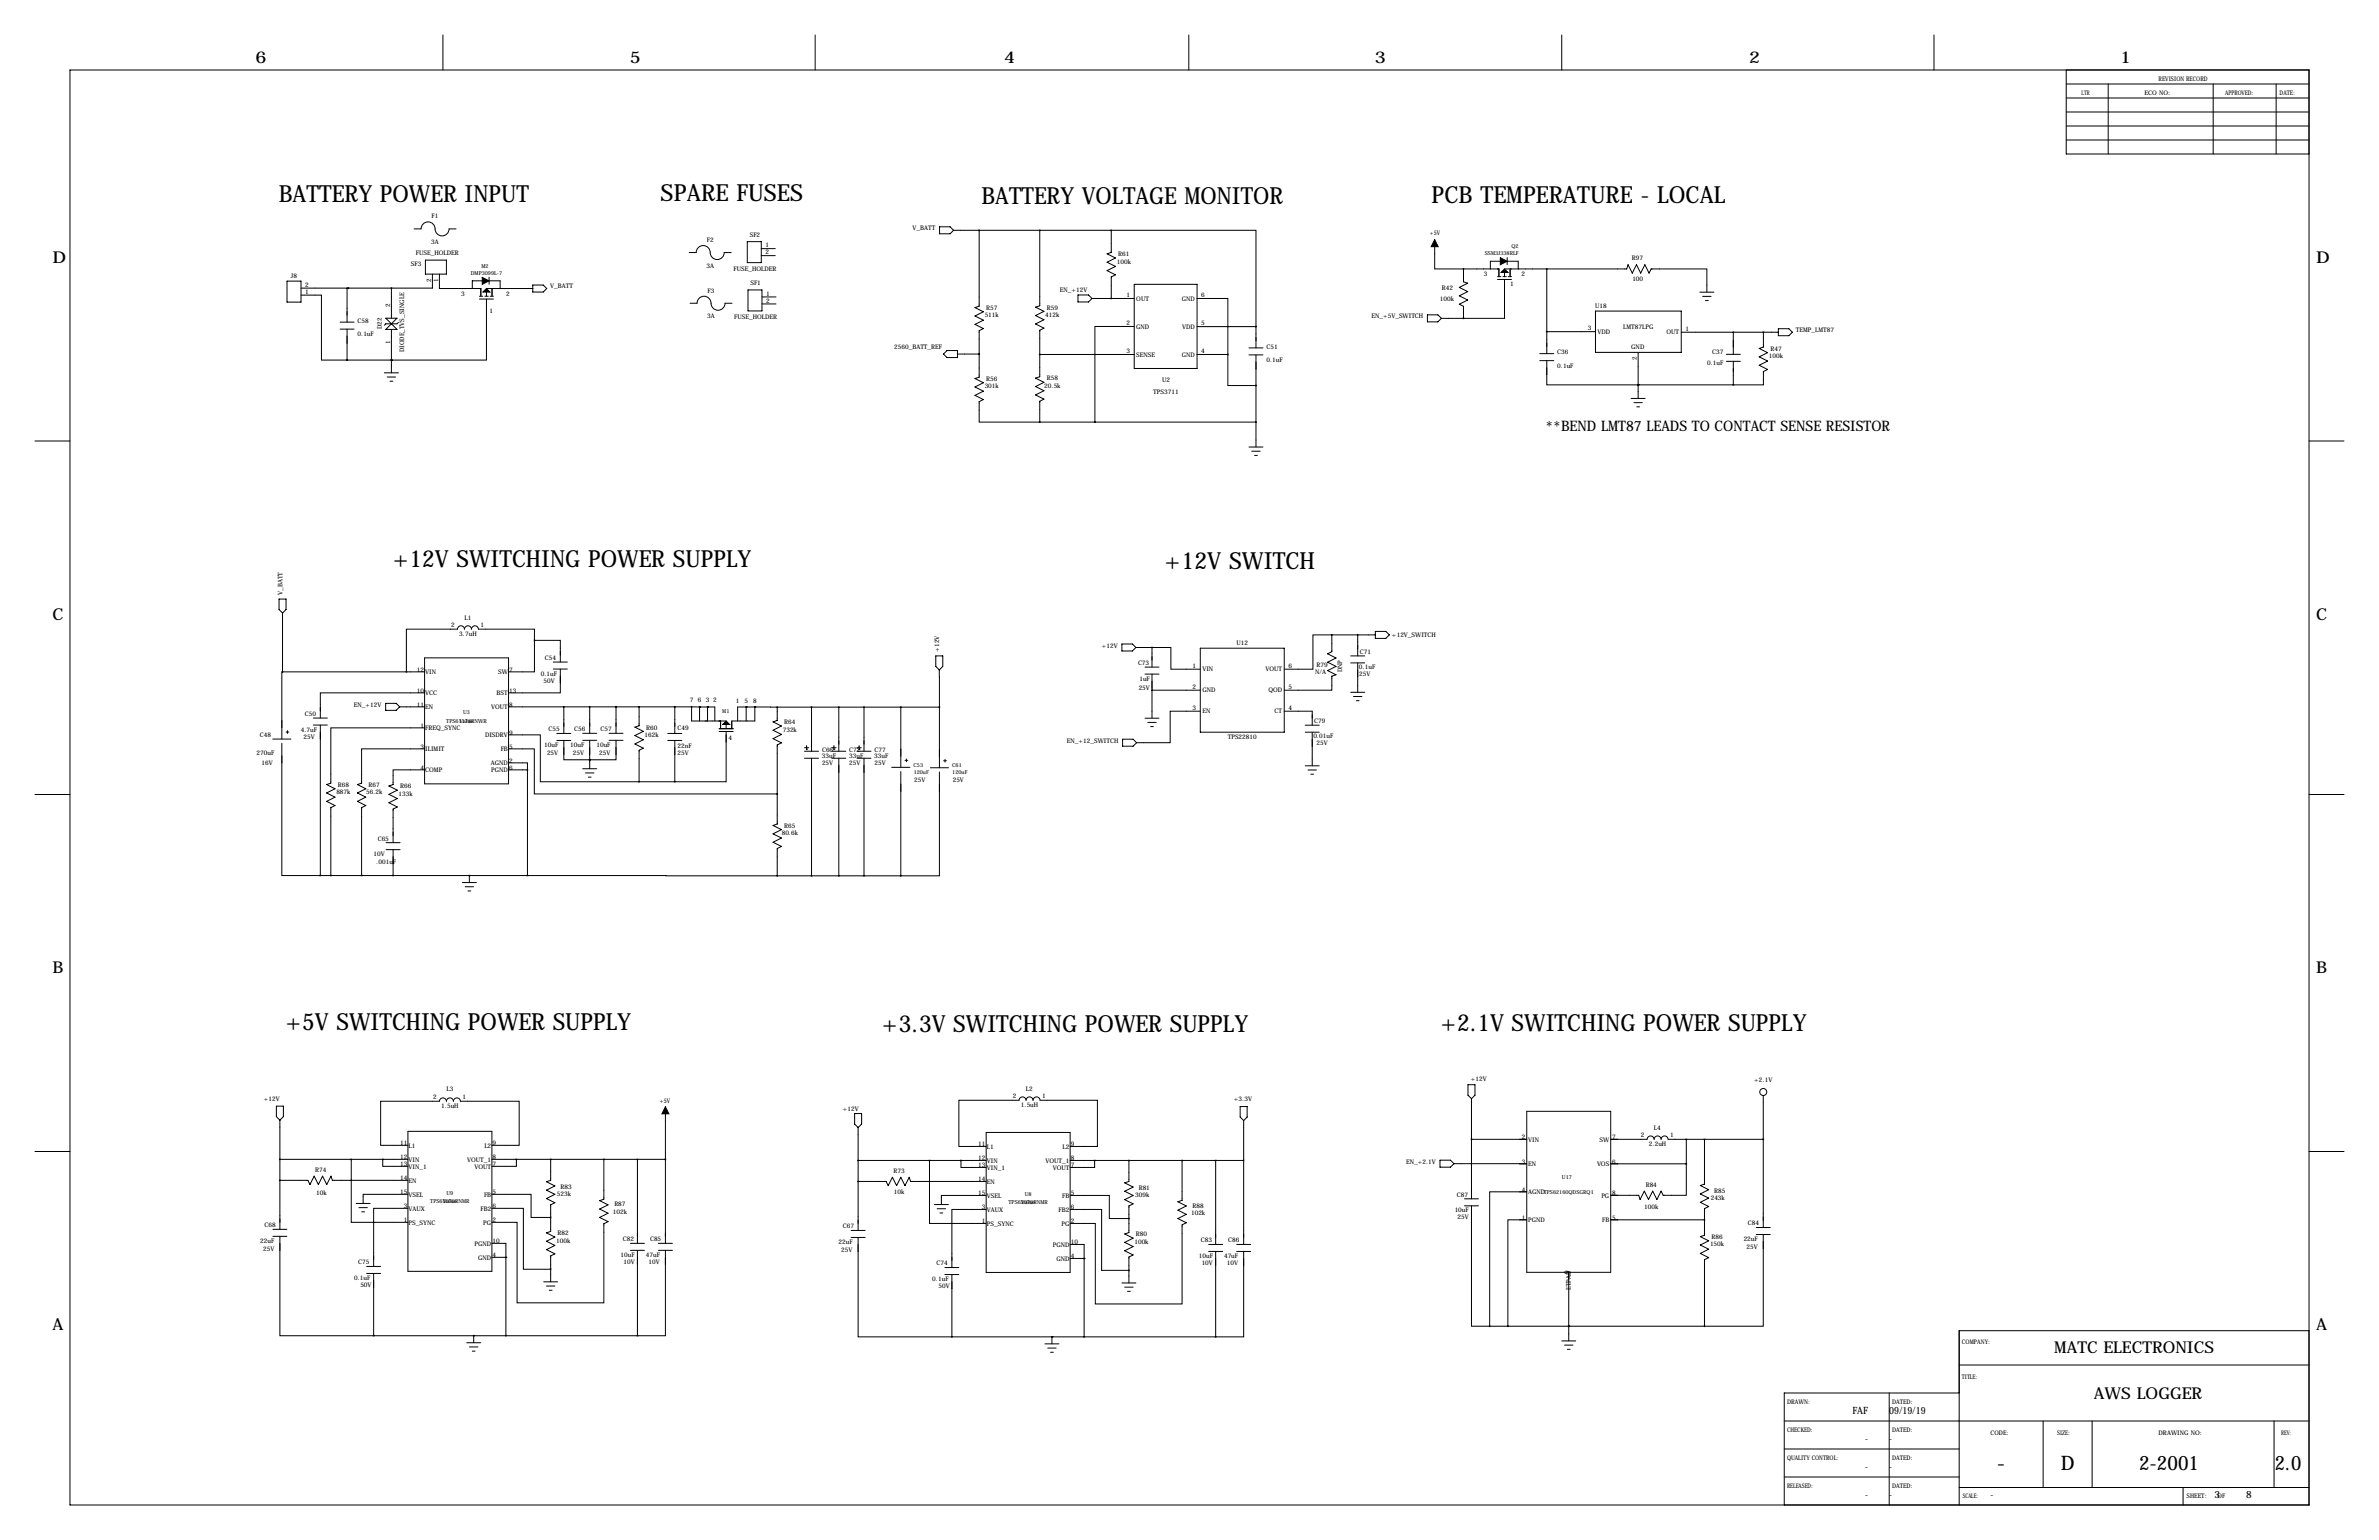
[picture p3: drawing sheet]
<svg xmlns="http://www.w3.org/2000/svg" width="864mm" height="559mm" viewBox="0 0 864 559" stroke-linecap="round" stroke-linejoin="round" font-family="sans-serif">
<defs><g id="words">
<g font-size="8.6">
<text x="101.2" y="73.3">BATTERY POWER INPUT</text>
<text x="239.8" y="72.8">SPARE FUSES</text>
<text x="356.3" y="74">BATTERY VOLTAGE MONITOR</text>
<text x="519.6" y="73.7">PCB TEMPERATURE - LOCAL</text>
<text x="142.7" y="205.7">+12V SWITCHING POWER SUPPLY</text>
<text x="422.9" y="206.5">+12V SWITCH</text>
<text x="103.7" y="373.9">+5V SWITCHING POWER SUPPLY</text>
<text x="320.3" y="374.3">+3.3V SWITCHING POWER SUPPLY</text>
<text x="523" y="374">+2.1V SWITCHING POWER SUPPLY</text>
</g>
<g font-size="7.3">
<text x="724.9" y="533.4">-</text>
<text x="748.1" y="533.4">D</text>
<text x="776.5" y="533.4">2-2001</text>
<text x="825.7" y="533.4">2.0</text>
</g>
<g font-size="5.9">
<text x="92.7" y="22.9">6</text>
<text x="228.6" y="22.9">5</text>
<text x="364.5" y="22.9">4</text>
<text x="499.1" y="22.9">3</text>
<text x="635" y="22.9">2</text>
<text x="769.6" y="22.9">1</text>
<text x="19" y="95.2">D</text>
<text x="840.7" y="95.2">D</text>
<text x="19" y="224.8">C</text>
<text x="840.7" y="224.8">C</text>
<text x="19" y="353.1">B</text>
<text x="840.7" y="353.1">B</text>
<text x="19" y="482.6">A</text>
<text x="840.7" y="482.6">A</text>
<text x="745.6" y="491">MATC ELECTRONICS</text>
<text x="760.1" y="507.5">AWS LOGGER</text>
</g>
<text font-size="5.3" x="561" y="156.5">**BEND LMT87 LEADS TO CONTACT SENSE RESISTOR</text>
<g font-size="3.6">
<text x="672.4" y="513.1">FAF</text>
<text x="685.8" y="513.1">09/19/19</text>
<text x="677.1" y="523.2">-</text>
<text x="685.8" y="523.2">-</text>
<text x="677.1" y="533.4">-</text>
<text x="685.8" y="533.4">-</text>
<text x="677.1" y="543.6">-</text>
<text x="685.8" y="543.6">-</text>
<text x="722.6" y="543.6">-</text>
<text x="803.9" y="543.6">3</text>
<text x="815.3" y="543.6">8</text>
</g>
<g font-size="2.3">
<text x="783.6" y="29.2">REVISION RECORD</text>
<text x="755.6" y="34.3">LTR</text>
<text x="778.5" y="34.3">ECO NO:</text>
<text x="807.7" y="34.3">APPROVED:</text>
<text x="827.5" y="34.3">DATE:</text>
<text x="156.7" y="79.2">F1</text>
<text x="331.3" y="83.6">V_BATT</text>
<text x="156.6" y="88.5">3A</text>
<text x="256.6" y="87.8">F2</text>
<text x="272.2" y="85.9">SF2</text>
<text x="277.9" y="89.7">1</text>
<text x="519" y="85.4">+5V</text>
<text x="151" y="92.7">FUSE_HOLDER</text>
<text x="277.9" y="92.3">2</text>
<text x="405.4" y="95.7">100k</text>
<text x="405.9" y="93">R61</text>
<text x="592.4" y="94.3">R97</text>
<text x="105.6" y="101">J8</text>
<text x="149.2" y="96.4">SF3</text>
<text x="256.4" y="97.1">3A</text>
<text x="266.3" y="98.2">FUSE_HOLDER</text>
<text x="538.6" y="100.1">3</text>
<text x="552.3" y="100.2">2</text>
<text x="110.8" y="104">2</text>
<text x="110.8" y="106.6">1</text>
<text x="156.5" y="102.3" transform="rotate(-90 156.5 102.3)">2</text>
<text x="159" y="102.3" transform="rotate(-90 159 102.3)">1</text>
<text x="167.4" y="107.4">3</text>
<text x="183.7" y="107.3">2</text>
<text x="199.7" y="104.4">V_BATT</text>
<text x="256.9" y="106.2">F3</text>
<text x="272.4" y="103.4">SF1</text>
<text x="278.1" y="107.2">1</text>
<text x="384.8" y="105.9">EN_+12V</text>
<text x="408.9" y="107.8">1</text>
<text x="436" y="107.8">6</text>
<text x="523.4" y="105.3">R42</text>
<text x="548.2" y="103.9">1</text>
<text x="592.6" y="102">100</text>
<text x="141.6" y="111.4" transform="rotate(-90 141.6 111.4)">2</text>
<text x="177.7" y="113.6">1</text>
<text x="278.1" y="109.8">2</text>
<text x="358" y="112.5">R57</text>
<text x="380" y="112.3">R59</text>
<text x="412.5" y="109.1">OUT</text>
<text x="429" y="109.1">GND</text>
<text x="522.7" y="109.3">100k</text>
<text x="579" y="111.9">U18</text>
<text x="129.8" y="117.1">C58</text>
<text x="138.6" y="119.5" transform="rotate(-90 138.6 119.5)">D22</text>
<text x="256.7" y="115.5">3A</text>
<text x="266.5" y="115.7">FUSE_HOLDER</text>
<text x="357.5" y="115.2">511k</text>
<text x="379.5" y="115">412k</text>
<text x="408.9" y="118">2</text>
<text x="412.4" y="119.3">GND</text>
<text x="429.2" y="119.3">VDD</text>
<text x="436" y="118">5</text>
<text x="497.8" y="115.5">EN_+5V_SWITCH</text>
<text x="576.4" y="119.8">3</text>
<text x="589.3" y="119.2">LMT87LPG</text>
<text x="129.8" y="122.1">0.1uF</text>
<text x="141.6" y="124.9" transform="rotate(-90 141.6 124.9)">1</text>
<text x="579.9" y="121.2">VDD</text>
<text x="605" y="121.4">OUT</text>
<text x="611.8" y="120">1</text>
<text x="651.9" y="120.3">TEMP_LMT87</text>
<text x="146.7" y="127.9" transform="rotate(-90 146.7 127.9)">DIODE_TVS_SINGLE</text>
<text x="324.6" y="126.5">2560_BATT_REF</text>
<text x="408.9" y="128.1">3</text>
<text x="412.4" y="129.4">SENSE</text>
<text x="429" y="129.4">GND</text>
<text x="436" y="128.1">4</text>
<text x="459.7" y="126.5">C51</text>
<text x="459.7" y="131.4">0.1uF</text>
<text x="565.3" y="128.6">C36</text>
<text x="592.2" y="126.6">GND</text>
<text x="594.2" y="130.8" transform="rotate(-90 594.2 130.8)">2</text>
<text x="621.5" y="128.4">C37</text>
<text x="642.1" y="130">100k</text>
<text x="642.7" y="127.3">R47</text>
<text x="565.3" y="133.5">0.1uF</text>
<text x="619.7" y="132.6">0.1uF</text>
<text x="357.5" y="140.9">301k</text>
<text x="358" y="138.2">R56</text>
<text x="379.1" y="140.8">20.5k</text>
<text x="380" y="138.1">R58</text>
<text x="418.7" y="142.9">TPS3711</text>
<text x="421.8" y="138.8">U2</text>
<text x="102.6" y="215.8" transform="rotate(-90 102.6 215.8)">V_BATT</text>
<text x="163.8" y="227.5">2</text>
<text x="168.6" y="224.8">L1</text>
<text x="174.4" y="227.5">1</text>
<text x="166.7" y="230.9">3.7uH</text>
<text x="505.3" y="231.3">+12V_SWITCH</text>
<text x="197.8" y="239.5">C54</text>
<text x="341" y="236.5" transform="rotate(-90 341 236.5)">+12V</text>
<text x="399.9" y="235">+12V</text>
<text x="448.8" y="234.2">U12</text>
<text x="493.6" y="237.2">C71</text>
<text x="151.3" y="243.8">12</text>
<text x="154.4" y="244.6">VIN</text>
<text x="180.8" y="244.6">SW</text>
<text x="184.9" y="243.8">7</text>
<text x="196.3" y="245.1">0.1uF</text>
<text x="413.1" y="241.3">C73</text>
<text x="432.9" y="242.3">1</text>
<text x="436.5" y="243.6">VIN</text>
<text x="459.4" y="243.6">VOUT</text>
<text x="467.7" y="242.3">6</text>
<text x="477.4" y="244.6">N/A</text>
<text x="477.9" y="241.9">R79</text>
<text x="487.2" y="243.9" transform="rotate(-90 487.2 243.9)">DNP</text>
<text x="493.3" y="242.7">0.1uF</text>
<text x="493.4" y="245.2">25V</text>
<text x="151.3" y="251.4">10</text>
<text x="184.9" y="251.4">13</text>
<text x="197.3" y="247.9">50V</text>
<text x="413.4" y="250.3">25V</text>
<text x="413.6" y="247.2">1uF</text>
<text x="432.9" y="249.9">2</text>
<text x="436.5" y="251.3">GND</text>
<text x="460.5" y="251.3">QOD</text>
<text x="467.7" y="249.9">5</text>
<text x="128.5" y="256.5">EN_+12V</text>
<text x="151.3" y="256.5">11</text>
<text x="154.4" y="252.2">VCC</text>
<text x="154.4" y="257.3">EN</text>
<text x="178.3" y="257.3">VOUT</text>
<text x="180.3" y="252.2">BST</text>
<text x="184.9" y="256.5">8</text>
<text x="250.4" y="254.9">7</text>
<text x="253.3" y="254.8">6</text>
<text x="256.2" y="254.9">3</text>
<text x="258.9" y="254.9">2</text>
<text x="267.1" y="255.1">1</text>
<text x="270.2" y="255.1">5</text>
<text x="273.4" y="255.1">8</text>
<text x="432.9" y="257.6">3</text>
<text x="467.7" y="257.6">4</text>
<text x="110.7" y="259.8">C50</text>
<text x="284.7" y="262.8">R64</text>
<text x="436.5" y="258.9">EN</text>
<text x="462.7" y="258.9">CT</text>
<text x="477.1" y="262.4">C79</text>
<text x="94.3" y="267.4">C48</text>
<text x="109.2" y="265.5">4.7uF</text>
<text x="110.2" y="268.3">25V</text>
<text x="152.6" y="264.1">1</text>
<text x="154.4" y="264.9">FREQ_SYNC</text>
<text x="176.1" y="267.5">DISDRV</text>
<text x="184.9" y="266.6">9</text>
<text x="199.1" y="265.4">C55</text>
<text x="208.5" y="265.3">C56</text>
<text x="218" y="265.3">C57</text>
<text x="234" y="267.4">162k</text>
<text x="234.5" y="264.7">R60</text>
<text x="246" y="264.9">C49</text>
<text x="264.5" y="268.4">4</text>
<text x="284.1" y="265.5">732k</text>
<text x="387.3" y="269.5">EN_+12_SWITCH</text>
<text x="445.7" y="268.3">TPS22810</text>
<text x="476.8" y="267.8">0.01uF</text>
<text x="93.2" y="273.9">270uF</text>
<text x="152.6" y="271.7">3</text>
<text x="154.4" y="272.5">ILIMIT</text>
<text x="181.8" y="272.5">FB</text>
<text x="184.9" y="271.7">5</text>
<text x="197.6" y="271.1">10uF</text>
<text x="198.6" y="273.8">25V</text>
<text x="207" y="271">10uF</text>
<text x="208" y="273.8">25V</text>
<text x="216.5" y="271">10uF</text>
<text x="217.5" y="273.8">25V</text>
<text x="246" y="271.6">22nF</text>
<text x="246" y="274.1">25V</text>
<text x="298.3" y="275.1">33uF</text>
<text x="298.4" y="272.8">C66</text>
<text x="308.3" y="272.8">C72</text>
<text x="308.3" y="275.2">33uF</text>
<text x="317.3" y="275.2">33uF</text>
<text x="317.4" y="272.8">C77</text>
<text x="477.9" y="270.3">25V</text>
<text x="94.9" y="277.4">16V</text>
<text x="152.6" y="279.3">4</text>
<text x="154.4" y="280.2">COMP</text>
<text x="178.2" y="277.6">AGND</text>
<text x="178.3" y="280.2">PGND</text>
<text x="184.9" y="276.8">2</text>
<text x="184.9" y="279.3">6</text>
<text x="298.4" y="277.8">25V</text>
<text x="308.3" y="277.8">25V</text>
<text x="317.4" y="277.8">25V</text>
<text x="122.6" y="285.5">R68</text>
<text x="133.8" y="285.5">R67</text>
<text x="145.2" y="286">R66</text>
<text x="331.8" y="283.7">25V</text>
<text x="345.8" y="283.8">25V</text>
<text x="122.1" y="288.2">887k</text>
<text x="132.9" y="288.2">56.2k</text>
<text x="144.7" y="288.7">133k</text>
<text x="137.1" y="305">C65</text>
<text x="283.8" y="303.1">80.6k</text>
<text x="284.7" y="300.4">R65</text>
<text x="135.6" y="310.7">10V</text>
<text x="136.6" y="313.5">.001uF</text>
<text x="372.4" y="395.9">L2</text>
<text x="534" y="392.4">+12V</text>
<text x="636.8" y="392.4">+2.1V</text>
<text x="95.8" y="399.3">+12V</text>
<text x="157.2" y="398.8">2</text>
<text x="162.1" y="396">L3</text>
<text x="167.9" y="398.8">1</text>
<text x="239.5" y="400.1">+5V</text>
<text x="367.6" y="398.5">2</text>
<text x="370.6" y="401.8">1.5uH</text>
<text x="378.3" y="398.5">1</text>
<text x="447.9" y="399.6">+3.3V</text>
<text x="160.2" y="402.2">1.5uH</text>
<text x="305.9" y="403">+12V</text>
<text x="552.4" y="413.4">2</text>
<text x="585.2" y="413.4">7</text>
<text x="595.6" y="412.6">2</text>
<text x="600.3" y="410.1">L4</text>
<text x="606.3" y="412.6">1</text>
<text x="145.2" y="415.6">11</text>
<text x="148.3" y="416.4">L1</text>
<text x="175.8" y="416.4">L2</text>
<text x="178.8" y="415.6">9</text>
<text x="355.1" y="416">11</text>
<text x="358.2" y="416.8">L1</text>
<text x="385.7" y="416.8">L2</text>
<text x="388.7" y="416">9</text>
<text x="554.7" y="414.2">VIN</text>
<text x="580.6" y="414.2">SW</text>
<text x="598.6" y="416">2.2uH</text>
<text x="114.5" y="425.2">R74</text>
<text x="145.2" y="420.7">12</text>
<text x="145.2" y="423.2">13</text>
<text x="148.3" y="421.5">VIN</text>
<text x="148.3" y="424">VIN_1</text>
<text x="169.6" y="421.5">VOUT_1</text>
<text x="172.3" y="424">VOUT</text>
<text x="178.8" y="423.2">7</text>
<text x="178.8" y="420.7">8</text>
<text x="324.4" y="425.8">R73</text>
<text x="355.1" y="421.1">12</text>
<text x="355.1" y="423.6">13</text>
<text x="358.2" y="421.9">VIN</text>
<text x="358.2" y="424.4">VIN_1</text>
<text x="379.5" y="421.9">VOUT_1</text>
<text x="382.2" y="424.4">VOUT</text>
<text x="388.7" y="423.6">7</text>
<text x="388.7" y="421.1">8</text>
<text x="510.4" y="422.2">EN_+2.1V</text>
<text x="552.4" y="422.3">3</text>
<text x="554.7" y="423.1">EN</text>
<text x="579.7" y="423.1">VOS</text>
<text x="585.2" y="422.3">6</text>
<text x="145.2" y="428.3">14</text>
<text x="148.3" y="429.1">EN</text>
<text x="203.5" y="431.4">R83</text>
<text x="355.1" y="428.7">14</text>
<text x="358.2" y="429.5">EN</text>
<text x="413.4" y="431.8">R81</text>
<text x="597.4" y="430.7">R84</text>
<text x="114.8" y="433.6">10k</text>
<text x="145.2" y="433.4">15</text>
<text x="148.3" y="434.2">VSEL</text>
<text x="175.7" y="434.2">FB</text>
<text x="178.8" y="433.4">5</text>
<text x="202.2" y="433.9">523k</text>
<text x="223" y="437.8">R87</text>
<text x="324.5" y="433.3">10k</text>
<text x="355.1" y="433.8">15</text>
<text x="358.2" y="434.6">VSEL</text>
<text x="385.6" y="434.6">FB</text>
<text x="388.7" y="433.8">5</text>
<text x="412.1" y="434.3">309k</text>
<text x="528.8" y="434.2">C87</text>
<text x="552.4" y="432.5">4</text>
<text x="554.7" y="433.3">AGND</text>
<text x="581.3" y="434.5">PG</text>
<text x="585.2" y="433.7">8</text>
<text x="621" y="435.3">243k</text>
<text x="622.3" y="432.8">R85</text>
<text x="146.6" y="443.5">1</text>
<text x="146.6" y="438.5">3</text>
<text x="148.3" y="439.3">VAUX</text>
<text x="174.4" y="439.3">FB2</text>
<text x="178.8" y="443.5">2</text>
<text x="178.8" y="438.5">6</text>
<text x="222.5" y="440.5">102k</text>
<text x="356.5" y="443.9">1</text>
<text x="356.5" y="438.9">3</text>
<text x="358.2" y="439.7">VAUX</text>
<text x="384.3" y="439.7">FB2</text>
<text x="388.7" y="443.9">2</text>
<text x="388.7" y="438.9">6</text>
<text x="432.4" y="440.9">102k</text>
<text x="432.9" y="438.2">R88</text>
<text x="528.1" y="439.9">10uF</text>
<text x="529.1" y="442.5">25V</text>
<text x="552.4" y="442.6">1</text>
<text x="554.7" y="443.4">PGND</text>
<text x="581.6" y="443.4">FB</text>
<text x="585.2" y="442.6">5</text>
<text x="596.9" y="438.6">100k</text>
<text x="96" y="445.3">C68</text>
<text x="148.3" y="444.3">PS_SYNC</text>
<text x="175.4" y="444.3">PG</text>
<text x="202.4" y="448.2">R82</text>
<text x="305.9" y="445.7">C67</text>
<text x="358.2" y="444.7">PS_SYNC</text>
<text x="385.3" y="444.7">PG</text>
<text x="412.3" y="448.6">R80</text>
<text x="621.3" y="449.6">R86</text>
<text x="634.5" y="444.7">C84</text>
<text x="94.5" y="451">22uF</text>
<text x="95.5" y="453.8">25V</text>
<text x="172.3" y="452">PGND</text>
<text x="178.8" y="451.2">10</text>
<text x="201.9" y="450.9">100k</text>
<text x="226.1" y="450.4">C82</text>
<text x="236" y="450.4">C85</text>
<text x="304.4" y="451.4">22uF</text>
<text x="305.4" y="454.2">25V</text>
<text x="382.2" y="452.4">PGND</text>
<text x="388.7" y="451.6">10</text>
<text x="411.8" y="451.3">100k</text>
<text x="436" y="450.8">C83</text>
<text x="445.9" y="450.8">C86</text>
<text x="620.8" y="452.3">150k</text>
<text x="633" y="450.3">22uF</text>
<text x="634" y="453.1">25V</text>
<text x="130" y="458.8">C75</text>
<text x="173.6" y="457">GND</text>
<text x="178.8" y="456.2">4</text>
<text x="225.3" y="456.1">10uF</text>
<text x="226.3" y="458.6">10V</text>
<text x="234.4" y="456.1">47uF</text>
<text x="235.5" y="458.6">10V</text>
<text x="340" y="459.2">C74</text>
<text x="383.5" y="457.4">GND</text>
<text x="388.7" y="456.6">4</text>
<text x="435.2" y="456.5">10uF</text>
<text x="436.2" y="459">10V</text>
<text x="444.3" y="456.5">47uF</text>
<text x="445.4" y="459">10V</text>
<text x="128.5" y="464.5">0.1uF</text>
<text x="130.8" y="467">50V</text>
<text x="338.4" y="464.9">0.1uF</text>
<text x="340.7" y="467.4">50V</text>
<text x="569.5" y="462.2" transform="rotate(-90 569.5 462.2)">9</text>
<text x="570.3" y="468.1" transform="rotate(-90 570.3 468.1)">ETPAD</text>
<text x="712.2" y="487.7">COMPANY:</text>
<text x="712.2" y="500.4">TITLE:</text>
<text x="648.7" y="509.3">DRAWN:</text>
<text x="686.8" y="509.3">DATED:</text>
<text x="648.7" y="519.4">CHECKED:</text>
<text x="686.8" y="519.4">DATED:</text>
<text x="722.6" y="520.7">CODE:</text>
<text x="746.8" y="520.7">SIZE:</text>
<text x="783.6" y="520.7">DRAWING NO:</text>
<text x="828" y="520.7">REV:</text>
<text x="648.7" y="529.6">QUALITY CONTROL:</text>
<text x="686.8" y="529.6">DATED:</text>
<text x="648.7" y="539.8">RELEASED:</text>
<text x="686.8" y="539.8">DATED:</text>
<text x="712.5" y="543.6">SCALE:</text>
<text x="793.7" y="543.6">SHEET:</text>
<text x="805" y="543.6">OF</text>
</g>
<g font-size="2">
<text x="539" y="92.4">SSM3J338RLF</text>
<text x="548.7" y="90.1">Q2</text>
<text x="170.9" y="99.9">DMP3099L-7</text>
<text x="174.8" y="97.4">M2</text>
<text x="162" y="262.3">TPS61178RNWR</text>
<text x="166.8" y="262.3">Value</text>
<text x="168.1" y="259.1">U3</text>
<text x="262.2" y="258.7">M1</text>
<text x="331.6" y="278.3">C53</text>
<text x="331.7" y="280.9">120uF</text>
<text x="345.6" y="278.5">C61</text>
<text x="345.7" y="281">120uF</text>
<text x="567" y="427.9">U17</text>
<text x="156.2" y="436.6">TPS63070RNMR</text>
<text x="160.7" y="436.6">Value</text>
<text x="162.1" y="433.5">U9</text>
<text x="366.1" y="437">TPS63070RNMR</text>
<text x="370.6" y="437">Value</text>
<text x="372" y="433.9">U8</text>
<text x="560.4" y="433.2">TPS62160QDSGRQ1</text>
</g>
</g></defs>
<g fill="none" stroke="#000" stroke-width=".36">
<path d="M160.8 12.7v12.7M295.9 12.7v12.7M431.5 12.7v12.7M566.9 12.7v12.7M702.1 12.7v12.7M25.4 25.4h812.8v520.7h-812.8zM750.1 25.4v30.5h88.1M750.1 35.6h88.1M750.1 30.5h88.1M765.3 30.5v25.4M803.4 30.5v25.4M826.3 30.5v25.4"/>
<path d="M750.1 50.8h88.1M750.1 45.7h88.1M750.1 40.6h88.1M150.3 83.1h2.6a2.6 2.6 0 0 1 2.8-2.6 2.6 2.6 0 0 1 2.3 3.1 2.54 2.54 0 0 0 2.8 2 2.54 2.54 0 0 0 2.2-2.5h2.6M154.4 94.4h7.7v5.1h-7.7zM157 99.5v5h-47.7M159.5 99.5v5.2h15v2.8M250.2 91.6h2.5a2.6 2.6 0 0 1 2.9-2.5 2.6 2.6 0 0 1 2.3 3.1 2.54 2.54 0 0 0 2.7 2 2.54 2.54 0 0 0 2.3-2.6h2.5M271.3 87.7h5.1v7.6h-5.1zM276.4 90.2h5M276.4 92.8h5M341.1 82.3h3.8l1.3 1.3-1.3 1.2h-3.8z"/>
<path d="M346.2 83.6h57.2M355.4 83.6v27.5l-1.5 .5 3.1 1.5-3.1 1.6 3.1 1.5-3.1 1.5 3.1 1.5-1.6 .8v16.9l-1.5 .5 3.1 1.5-3.1 1.5 3.1 1.5-3.1 1.6 3.1 1.5-1.6 .7v7.5h22M377.4 83.6v27.3l-1.5 .6 3.1 1.5-3.1 1.5 3.1 1.5-3.1 1.6 3.1 1.5-1.6 .7v16.9l-1.5 .5 3.1 1.5-3.1 1.6 3.1 1.5-3.1 1.5 3.1 1.5-1.6 .8v7.6M403.4 83.6h52.5v34.9M403.4 83.6v8l-1.5 .5 3 1.5-3 1.5 3 1.6-3 1.5 3 1.5-1.5 .8v7.8M520.8 87v10.6h10.5M531.3 97.6h12.8v2.8M531.3 97.6v4.7l1.5 .5-3.1 1.5 3.1 1.5-3.1 1.5 3.1 1.6-3.1 1.5 1.6 .8v4.3M541 97.6v-2.8h10.1v2.8M546.2 97.6h44.3l.5-1.5 1.5 3 1.6-3 1.5 3 1.5-3 1.5 3 .8-1.5h20.2v8.4M546.2 98.9v1.5M547.1 93.5v2.5"/>
<path d="M548.2 97.6v2.8M561.5 97.6v30.7M104.2 102h5.1v7.6h-5.1zM109.3 107.1h7.4v23.6h9.3M123.4 116.9h5.1M123.4 119.4h5.1M126 119.4v11.3M126.5 104.5h-.5v12.4M140.1 115.5h4l-4 4h4zM142.1 104.5v11M142.1 119.5v15.8M144.6 117l-.5 .5h-4l-.6 .5"/>
<path d="M171.4 104.7v-2.8h10.2v2.8M174 108.5h5.1M174 107.5h1.3M176 107.5h1.2M176.6 108.5v22.2h-34.5M176.6 106v1.5M176.6 104.7h16.8M177.5 100.6v2.5M177.9 107.5h1.2M178.6 104.7v2.8M193.4 103.4h3.8l1.3 1.3-1.3 1.3h-3.8zM250.5 110h2.5a2.6 2.6 0 0 1 2.9-2.5 2.6 2.6 0 0 1 2.3 3.1 2.54 2.54 0 0 0 2.7 2 2.54 2.54 0 0 0 2.3-2.6h2.5"/>
<path d="M271.5 105.2h5.1v7.6h-5.1zM276.6 107.7h5.1M276.6 110.3h5.1M391.3 107h3.8l1.3 1.3-1.3 1.3h-3.8zM396.4 108.3h15.3M411.7 118.5h-14.2v34.7M411.7 103.2h22.8v30.5h-22.8zM434.5 108.3h11.2v20.3M434.5 118.5h21.4M455.9 118.5v7.7M518.2 114.2h3.8l1.2 1.3-1.2 1.3h-3.8zM523.2 115.5h8.1"/>
<path d="M543.6 101.4h5.1M543.6 100.4h1.2M545.6 100.4h1.2M546.2 101.4v14.1h-14.9M547.5 100.4h1.2M579.2 112.9h31.1v15h-31.1zM617.1 106h5M618.1 107.5h3M619.1 109.1h1M645.6 119.3h3.8l1.2 1.2-1.2 1.3h-3.8zM126 130.7h16.1M139.5 135.3h5.1"/>
<path d="M140.6 136.8h3M141.6 138.3h1M142.1 130.7h.1M342.5 128.5l1.3-1.3h3.8v2.5h-3.8zM347.6 128.5h7.8M377.4 128.6h34.3M434.5 128.6h11.2M445.7 128.6v11.3h10.2M453.4 126.2h5.1M453.4 128.8h5.1M455.9 128.8v33.4M559 128.3h5"/>
<path d="M559 130.9h5M561.5 130.9v8.7h33.2M561.5 120.3h17.7M594.7 139.6h.1M594.7 128v16.6M594.7 139.6h34.5M610.3 120.5h35.3M626.7 128.6h5M626.7 131.1h5M629.2 120.5v8.1M629.2 131.1v8.5M640.1 120.5v5.4l-1.5 .5 3.1 1.6-3.1 1.5 3.1 1.5-3.1 1.5 3.1 1.6-1.6 .7v4.8h-10.9"/>
<path d="M377.4 153.2h78.5M592.1 144.6h5.1M593.1 146.1h3.1M594.2 147.6h1M12.7 160h12.7M453.4 162.2h5.1M454.4 163.7h3.1M455.4 165.3h1M838.2 160h12.7M101.3 217.4h2.5v3.8l-1.2 1.3-1.3-1.3zM102.6 222.5v21.3M154.1 238.7h30.5v45.7h-30.5z"/>
<path d="M166.1 228.3h-18.6v15.5M166.1 228.3a1.27 1.27 0 0 1 1.2-1.2 1.27 1.27 0 0 1 1.3 1.2M168.6 228.3a1.27 1.27 0 0 1 1.3-1.2 1.27 1.27 0 0 1 1.2 1.2M171.1 228.3a1.27 1.27 0 0 1 1.3-1.2 1.27 1.27 0 0 1 1.3 1.2h20.3v4.1M194 232.4h9.4v7.8M194 232.4v11.4h-9.4M339.7 238h2.5v3.8l-1.2 1.3-1.3-1.3zM407.3 233.7h3.8l1.2 1.2-1.2 1.3h-3.8zM412.3 234.9h5.9M418.2 234.9h6.8v7.9h10.7M418.2 234.9v7.2M435.7 235.2h30.5v30.5h-30.5z"/>
<path d="M483.5 230.4h-6.9v12.4h-10.4M483.5 230.4v6.1l-1.6 .7 3.1 1.6-3.1 1.5 3.1 1.5-3.1 1.5 3.1 1.6-1.5 .5v5h-17.3M483.5 230.4h15.8M490.3 238h5.1M492.9 230.4v7.6M499.3 229.1h3.8l1.2 1.3-1.2 1.2h-3.8zM102.6 243.8h-.3v24.4M102.6 243.8h51.5M140 255.2h3.8l1.3 1.3-1.3 1.3h-3.8zM145.1 256.5h9M154.1 251.4h-37.8v9.2M184.6 256.5h66.5"/>
<path d="M200.9 240.2h5M200.9 242.8h5M203.4 242.8v8.6h-18.8M204.7 256.5v9.6M214.1 256.5v9.6M223.6 256.5v9.6M232 256.5v6.8l-1.5 .6 3 1.5-3 1.5 3 1.5-3 1.6 3 1.5-1.5 .7v11.5M245 256.5v9.6M251.1 256.5v5.1h12.5M251.1 256.5h2.8M253.9 256.5h.1M253.9 256.5h5.6v5.1"/>
<path d="M253.9 256.5v5.1M256.8 256.5h.1M256.8 256.5v5.1M270.9 256.5h.1M270.9 256.5v5.1M274 256.5l8.1 .1M274 256.5h.1M274 256.5v5.1h-8.4v2.8M274 256.5h-6.2v5.1M282.1 256.6v4.8l-1.5 .5 3.1 1.5-3.1 1.6 3.1 1.5-3.1 1.5 3.1 1.5-1.6 .8v28.7l-1.5 .5 3.1 1.5-3.1 1.6 3.1 1.5-3.1 1.5 3.1 1.5-1.6 .8v9.9M282.1 256.6h58.9M294.6 256.6v16"/>
<path d="M304.5 256.6v16M313.6 256.6v16M327 256.6v21.8M341 243.1v13.5M341 256.6v22M415.6 242.1h5.1M415.6 244.6h5.1M418.2 250.4h17.5M418.2 244.6v16M435.7 258.1h-10.9v11.4h-12.2M466.2 258.1h10.2v5M490.3 240.5h5.1"/>
<path d="M490.3 251.2h5.1M491.3 252.7h3.1M492.4 254.3h1M492.9 240.5v10.7M99 268.2h6.6M102.3 269.2h.1M102.3 269.7v48h14M103.8 265.6h1.1M104.3 265.1v1M113.7 260.6h5.1M113.7 263.1h5.1M116.3 263.1v54.6"/>
<path d="M154.1 279.3h-11.4v5.4l-1.5 .5 3 1.5-3 1.5 3 1.6-3 1.5 3 1.5-1.5 .8v12.2M154.1 271.7h-22.8v12.5l-1.6 .5 3.1 1.5-3.1 1.5 3.1 1.6-3.1 1.5 3.1 1.5-1.5 .8v24.6M154.1 264.1h-34v20.1l-1.5 .5 3 1.5-3 1.5 3 1.6-3 1.5 3 1.5-1.5 .8v24.6M184.6 266.6h11.5v17.1h35.9M184.6 271.7h9.4v16.4h88.1M184.6 276.8h6.9v2.5M184.6 279.3h6.9M191.5 279.3v38.4M202.1 266.1h5.1M202.1 268.7h5.1M204.7 268.7v7h9.4M211.5 266.1h5.1"/>
<path d="M211.5 268.6h5.1M211.5 278.9h5.1M214.1 275.7h.1M214.1 268.6v10.3M221.1 266.1h5.1M221.1 268.6h5.1M223.6 268.6v7.1h-9.5M242.4 266.1h5.1M242.4 268.7h5.1M245 268.7v15M261.1 264.4h5M261.1 265.4h5"/>
<path d="M261.6 261.6v2.8M263.6 265.4v18.3h-18.6M263.6 262.9v1.5M292 272.6h5.1M292 275.1h5.1M292 271.3h1.6M292.8 271.8h.1M292.8 270.6v1.5M294.6 275.1v42.7M302 272.6h5M302 275.1h5M302 271.3h1.5"/>
<path d="M302.7 271.8h.1M302.7 270.6v1.5M304.5 275.1v42.7M311.1 272.6h5.1M311.1 275.1h5.1M311.1 271.3h1.5M311.9 271.8h.1M311.9 270.6v1.5M313.6 275.1v42.7M323.7 278.4h6.6M327 279.5h.1M327 280v37.8"/>
<path d="M328.5 275.9h1M329 275.4v1M337.7 278.6h6.6M341 279.6h.1M342.5 276h1.1M343.1 275.5v1.1M407.5 268.2h3.8l1.3 1.3-1.3 1.3h-3.8zM415.6 260.6h5.1M416.7 262.1h3M417.7 263.7h1M473.8 265.7h5.1M473.8 263.1h5.1"/>
<path d="M473.8 277.9h5.1M474.8 279.4h3.1M476.4 265.7v12.2M12.7 288.3h12.7M212.5 280.5h3.1M213.6 282h1M232 283.7h13M341 280.1v37.7h-14M475.8 280.9h1.1M838.2 288.3h12.7M116.3 317.7h75.2M140.2 305.8h5"/>
<path d="M140.2 308.3h5M142.7 308.3v9.4M170.4 317.7h.1M170.4 317.7v2.5M191.5 317.7l90.6 .1M282.1 317.8h44.9M167.8 320.2h5.1M168.9 321.8h3M169.9 323.3h1M532.9 393.6h2.5v3.8l-1.2 1.3-1.3-1.3zM534.2 398.7v36.3M640.1 397.5v47.9"/>
<path d="M12.7 417.8h12.7M100.3 401.4h2.6v3.8l-1.3 1.3-1.3-1.3zM101.6 406.5v39.6M148.1 415.6h-9.9v-16h21.3a1.27 1.27 0 0 1 1.3-1.2 1.27 1.27 0 0 1 1.3 1.2 1.27 1.27 0 0 1 1.2-1.2 1.27 1.27 0 0 1 1.3 1.2 1.27 1.27 0 0 1 1.3-1.2 1.27 1.27 0 0 1 1.2 1.2h21.4v16h-9.9M148.1 410.5h30.5v50.8h-30.5zM241.6 401.6v49.6M310.2 404.1h2.6v3.8l-1.3 1.2-1.3-1.2zM311.5 409.1v37.4M358 416h-9.9v-16.8h21.8a1.27 1.27 0 0 1 1.3-1.2 1.27 1.27 0 0 1 1.3 1.2 1.27 1.27 0 0 1 1.2-1.2 1.27 1.27 0 0 1 1.3 1.2 1.27 1.27 0 0 1 1.3-1.2 1.27 1.27 0 0 1 1.2 1.2h20.9v16.8h-9.9M358 410.9h30.5v50.8h-30.5zM450.2 401.5h2.5v3.8l-1.2 1.3-1.3-1.3zM451.5 406.6v45"/>
<path d="M534.2 413.4h20M554.2 403.3h30.5v58.4h-30.5zM584.7 413.4h13.2a1.27 1.27 0 0 1 1.3-1.2 1.27 1.27 0 0 1 1.3 1.2 1.27 1.27 0 0 1 1.2-1.2 1.27 1.27 0 0 1 1.3 1.2 1.27 1.27 0 0 1 1.3-1.2 1.27 1.27 0 0 1 1.2 1.2h34.6M612.1 413.4v8.9M618.7 413.4v16.3l-1.5 .5 3.1 1.5-3.1 1.5 3.1 1.5-3.1 1.6 3.1 1.5-1.6 .8v9.6l-1.5 .5 3.1 1.5-3.1 1.6 3.1 1.5-3.1 1.5 3.1 1.5-1.6 .8v24.1M838.2 417.8h12.7M101.6 428.3h10.2l.7 1.5 1.5-3 1.6 3 1.5-3 1.5 3 1.5-3 .5 1.5h27.5M101.6 420.7h46.5M127.5 420.7v22.8h20.6M129.3 436.7h5.1M130.3 438.2h3M131.3 439.7h1"/>
<path d="M138.9 420.7v2.5h9.2M148.1 438.5h-12.5v21M148.1 433.4h-16.3v3.3M178.6 433.4h14.2v8.4h7.1M178.6 438.5h11.4v22.1h9.9M178.6 420.7h63M187.5 420.7v2.5h-8.9M199.9 420.7v7.6l-1.5 .5 3 1.5-3 1.6 3 1.5-3 1.5 3 1.5-1.5 .8v9.6l-1.5 .5 3 1.6-3 1.5 3 1.5-3 1.5 3 1.6-1.5 .7v9.4M219.2 420.7v14.5l-1.5 .5 3 1.5-3 1.5 3 1.5-3 1.6 3 1.5-1.5 .7v28.7h-31.5v-29.2h-9.1M231.4 420.7v30.5M311.5 428.7h10.2l.7 1.5 1.6-3 1.5 3 1.5-3 1.5 3 1.5-3 .6 1.5h27.4M311.5 421.1h46.5"/>
<path d="M337.4 421.1v22.8h20.6M339.2 437.1h5.1M340.2 438.6h3.1M348.8 421.1v2.5h9.2M358 438.9h-12.5v21M358 433.8h-16.3v3.3M388.5 433.8h14.2v8.4h7.1M388.5 438.9h11.4v22.1h9.9M388.5 421.1h63M397.4 421.1v2.5h-8.9M409.8 421.1v7.6l-1.5 .5 3 1.5-3 1.6 3 1.5-3 1.5 3 1.5-1.5 .8v9.6l-1.5 .6 3 1.5-3 1.5 3 1.5-3 1.5 3 1.6-1.5 .7v9.4M429.1 421.1v14.5l-1.5 .5 3 1.5-3 1.5 3 1.5-3 1.6 3 1.5-1.5 .7v28.8h-31.5v-29.3h-9.1"/>
<path d="M441.3 421.1v30.5M522.7 421h3.8l1.3 1.2-1.3 1.3h-3.8zM527.8 422.2l26.4 .1M531.6 435h5.1M531.6 437.5h5.1M534.2 437.5v43.7h6.6M554.2 432.5h-13.4v48.7M584.7 422.3h27.4M612.1 422.3v11.4h-8.3l-.8-1.5-1.5 3.1-1.6-3.1-1.5 3.1-1.5-3.1-1.5 3.1-.5-1.6h-10.2M99.1 446.1h5M99.1 448.6h5M101.6 448.6v36.1h34"/>
<path d="M133.1 459.5h5.1M178.6 451.2h5v33.5M178.6 456.2h5M183.6 456.2h.1M228.9 451.2h5M228.9 453.7h5M231.4 453.7v31M239 451.2h5.1M239 453.7h5.1M241.6 453.7v31h-10.2M309 446.5h5M309 449h5"/>
<path d="M311.5 449v36.1h34M341.2 440.1h1M343 459.9h5.1M388.5 451.6h5v33.5M388.5 456.6h5M393.5 456.6h.1M438.8 451.6h5M438.8 454.1h5M441.3 454.1v31M448.9 451.6h5.1M448.9 454.1h5.1M451.5 454.1v31h-10.2"/>
<path d="M554.2 442.6h-6.8v38.6M584.7 442.6h34M637.5 445.4h5.1M637.5 448h5.1M640.1 448v33.2h-21.4M133.1 462.1h5.1M135.6 462.1v22.6M197.4 465.1h5M198.4 466.6h3M199.4 468.2h1M343 462.5h5.1M345.5 462.5v22.6"/>
<path d="M407.3 465.5h5M408.3 467.1h3M409.3 468.6h1M569.5 461.7v24.9M135.6 484.7h95.8M169.4 487.2h5.1M170.4 488.7h3.1M171.4 490.3h1.1M172 484.7h.1M172 484.7v2.5M345.5 485.1h95.8M379.3 487.6h5.1"/>
<path d="M380.3 489.2h3.1M381.4 490.7h1M381.9 485.1h.1M381.9 485.1v2.5M540.8 481.2h77.9M566.9 486.6h5.1M567.9 488.1h3.1M569 489.6h1M569.5 481.2h.1M711.2 495.3h127M838.2 482.9h-127v63.2M647.7 515.6h190.5"/>
<path d="M685.8 505.5v40.6M711.2 505.5h-63.5v40.6M741.7 515.6v24.2M759.5 515.6v24.2M825.5 515.6v24.2M647.7 535.9h63.5M647.7 525.8h63.5M711.2 539.8h127M792.5 539.8v6.3"/>
<circle cx="640.1" cy="396.2" r="1.27"/>
</g>
<path d="M520.8 87l1.3 2.5h-2.6zM544.6 93.5l2.5 1.3-2.5 1.3zM544.9 98.9l1.3-1.3 1.2 1.3zM175.1 100.6l2.4 1.3-2.4 1.3zM175.3 106l1.3-1.3 1.3 1.3zM263.6 261.6l1.3 1.3h-2.6zM241.6 401.6l1.2 2.6h-2.5z" fill="#000" stroke="#000" stroke-width=".36"/>
<path d="M348.8 421.1a.05 .05 0 0 0 .1 0 .05 .05 0 0 0-.1 0zM451.4 421.1a.05 .05 0 0 0 .1 0 .05 .05 0 0 0-.1 0zM397.3 421.1a.05 .05 0 0 0 .1 0 .05 .05 0 0 0-.1 0zM381.8 485.1a.05 .05 0 0 0 .1 0 .05 .05 0 0 0-.1 0zM393.5 485.1a.05 .05 0 0 0 .1 0 .05 .05 0 0 0-.1 0zM393.5 456.6a.05 .05 0 0 0 .1 0 .05 .05 0 0 0-.1 0zM345.5 485.1a.05 .05 0 0 0 .1 0 .05 .05 0 0 0-.1 0zM138.9 420.7a.05 .05 0 0 0 .1 0 .05 .05 0 0 0-.1 0zM187.4 420.7a.05 .05 0 0 0 .1 0 .05 .05 0 0 0-.1 0zM171.9 484.7a.05 .05 0 0 0 .1 0 .05 .05 0 0 0-.1 0zM183.6 484.7a.05 .05 0 0 0 .1 0 .05 .05 0 0 0-.1 0zM183.6 456.2a.05 .05 0 0 0 .1 0 .05 .05 0 0 0-.1 0zM135.6 484.7a.05 .05 0 0 0 .1 0 .05 .05 0 0 0-.1 0zM612.1 413.4a.05 .05 0 0 0 .1 0 .05 .05 0 0 0-.1 0zM612.1 422.3a.05 .05 0 0 0 .1 0 .05 .05 0 0 0-.1 0zM618.7 413.4a.05 .05 0 0 0 .1 0 .05 .05 0 0 0-.1 0zM618.7 442.6a.05 .05 0 0 0 .1 0 .05 .05 0 0 0-.1 0zM534.1 413.4a.05 .05 0 0 0 .1 0 .05 .05 0 0 0-.1 0zM569.4 481.2a.05 .05 0 0 0 .1 0 .05 .05 0 0 0-.1 0zM618.7 481.2a.05 .05 0 0 0 .1 0 .05 .05 0 0 0-.1 0zM569.4 481.2a.05 .05 0 0 0 .1 0 .05 .05 0 0 0-.1 0zM547.3 481.2a.05 .05 0 0 0 .1 0 .05 .05 0 0 0-.1 0zM540.7 481.2a.05 .05 0 0 0 .1 0 .05 .05 0 0 0-.1 0zM244.9 283.7a.05 .05 0 0 0 .1 0 .05 .05 0 0 0-.1 0zM131.2 317.7a.05 .05 0 0 0 .1 0 .05 .05 0 0 0-.1 0zM313.6 256.6a.05 .05 0 0 0 .1 0 .05 .05 0 0 0-.1 0zM313.6 317.8a.05 .05 0 0 0 .1 0 .05 .05 0 0 0-.1 0zM102.5 243.8a.05 .05 0 0 0 .1 0 .05 .05 0 0 0-.1 0zM191.4 317.7a.05 .05 0 0 0 .1 0 .05 .05 0 0 0-.1 0zM191.4 279.3a.05 .05 0 0 0 .1 0 .05 .05 0 0 0-.1 0zM492.8 230.4a.05 .05 0 0 0 .1 0 .05 .05 0 0 0-.1 0zM483.4 230.4a.05 .05 0 0 0 .1 0 .05 .05 0 0 0-.1 0zM282.1 317.8a.05 .05 0 0 0 .1 0 .05 .05 0 0 0-.1 0zM214 275.7a.05 .05 0 0 0 .1 0 .05 .05 0 0 0-.1 0zM214 275.7a.05 .05 0 0 0 .1 0 .05 .05 0 0 0-.1 0zM214 256.5a.05 .05 0 0 0 .1 0 .05 .05 0 0 0-.1 0zM455.9 118.5a.05 .05 0 0 0 .1 0 .05 .05 0 0 0-.1 0zM455.9 139.9a.05 .05 0 0 0 .1 0 .05 .05 0 0 0-.1 0zM377.4 128.6a.05 .05 0 0 0 .1 0 .05 .05 0 0 0-.1 0zM377.4 83.6a.05 .05 0 0 0 .1 0 .05 .05 0 0 0-.1 0zM455.9 153.2a.05 .05 0 0 0 .1 0 .05 .05 0 0 0-.1 0zM397.4 153.2a.05 .05 0 0 0 .1 0 .05 .05 0 0 0-.1 0zM377.4 153.2a.05 .05 0 0 0 .1 0 .05 .05 0 0 0-.1 0zM355.4 83.6a.05 .05 0 0 0 .1 0 .05 .05 0 0 0-.1 0zM355.4 128.5a.05 .05 0 0 0 .1 0 .05 .05 0 0 0-.1 0zM282.1 288.1a.05 .05 0 0 0 .1 0 .05 .05 0 0 0-.1 0zM594.6 139.6a.05 .05 0 0 0 .1 0 .05 .05 0 0 0-.1 0zM594.6 139.6a.05 .05 0 0 0 .1 0 .05 .05 0 0 0-.1 0zM282.1 256.6a.05 .05 0 0 0 .1 0 .05 .05 0 0 0-.1 0zM244.9 256.5a.05 .05 0 0 0 .1 0 .05 .05 0 0 0-.1 0zM251 256.5a.05 .05 0 0 0 .1 0 .05 .05 0 0 0-.1 0zM253.9 256.5a.05 .05 0 0 0 .1 0 .05 .05 0 0 0-.1 0zM256.8 256.5a.05 .05 0 0 0 .1 0 .05 .05 0 0 0-.1 0zM270.8 256.5a.05 .05 0 0 0 .1 0 .05 .05 0 0 0-.1 0zM241.5 420.7a.05 .05 0 0 0 .1 0 .05 .05 0 0 0-.1 0zM640.1 120.5a.05 .05 0 0 0 .1 0 .05 .05 0 0 0-.1 0zM531.2 115.5a.05 .05 0 0 0 .1 0 .05 .05 0 0 0-.1 0zM531.2 97.6a.05 .05 0 0 0 .1 0 .05 .05 0 0 0-.1 0z" fill="#000" stroke="#000" stroke-width=".63"/>
<use href="#words"/>
</svg>
